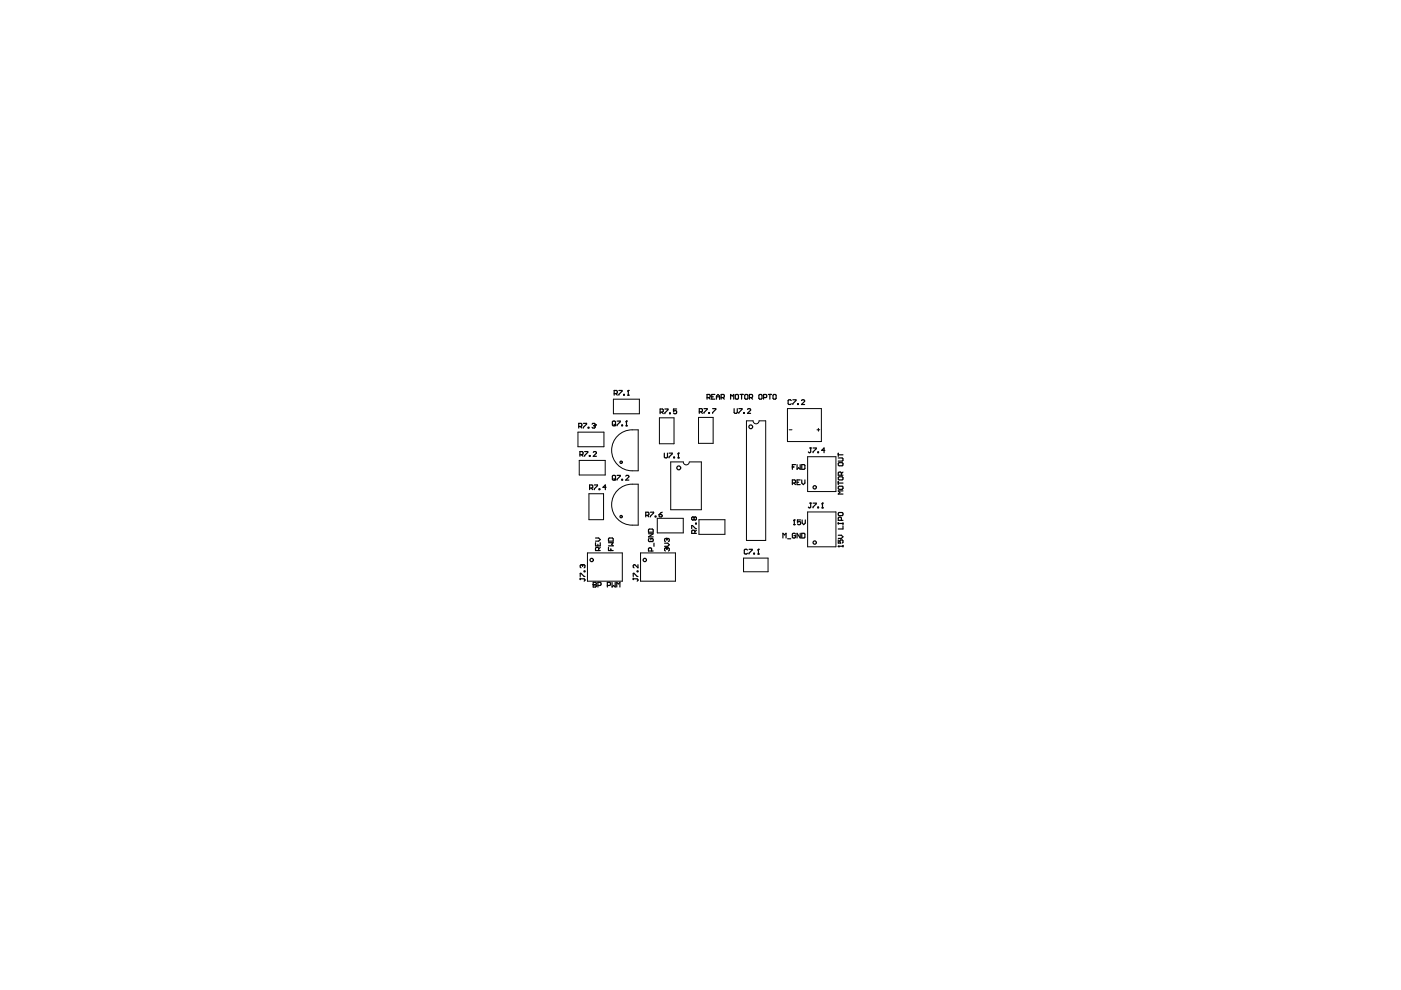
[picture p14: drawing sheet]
<svg xmlns="http://www.w3.org/2000/svg" width="297mm" height="210mm" viewBox="0 0 297 210" stroke-linecap="round" stroke-linejoin="round" font-family="sans-serif">
<g fill="none" stroke="#000" stroke-width=".21">
<path d="M122.5 91.6h5.5v3.1h-5.5zM122.8 97.6h5.5v3.1h-5.5zM130.1 84.6h5.5v3.1h-5.5zM130.7 92.7a4.9 4.9 0 0 1 4.6-1.6v8.7a4.6 4.6 0 0 1-5.5-3.5 4.3 4.3 0 0 1 .9-3.6zM139.8 88.6h3.1v5.5h-3.1zM146.1 97.9a.63 .63 0 0 1-.6 .7 .63 .63 0 0 1-.6-.7h-2.7v10.2h6.5v-10.2h-2.5M148.1 88.5h3.1v5.5h-3.1zM158.3 89.2h1.4a.63 .63 0 0 0 .6 .7 .63 .63 0 0 0 .6-.7h1.4v25.4h-4zM167 86.6h7.1v7h-7.1zM167.3 91.1h.6M171.2 96.8h6v7.4h-6zM173.2 91.1h.6"/>
<path d="M173.5 90.8v.6M124.5 117.2h7.4v6h-7.4zM124.9 104.7h3.1v5.5h-3.1zM130.7 104.2a4.9 4.9 0 0 1 4.6-1.5v8.6a4.6 4.6 0 0 1-5.5-3.5 4.3 4.3 0 0 1 .9-3.6zM135.8 117.2h7.4v6h-7.4zM139.4 109.9h5.5v3.1h-5.5zM148.2 110.2h5.5v3.1h-5.5zM157.6 118.3h5.2v2.9h-5.2zM171.2 108.5h6v7.4h-6z"/>
</g>
<g fill="none" stroke="#000" stroke-width=".25">
<path d="M122.7 90.4h.5l.2-.5-.2-.1h-.5v1M123 96.4h.5l.1-.5-.1-.2h-.5v1M123 90.4l.4 .4M123.3 96.4l.3 .3M123.7 89.8h.7l-.7 1M124 95.7h.6l-.6 1M124.7 90.6h.2v.2h-.2zM125 96.6h.1v.1h-.1zM125.5 89.9l.5-.1 .2 .3M125.8 95.9l.2-.2 .5 .2-.7 .8h.7M125.9 90.3h.1M126 90.3l.2 .1-.2 .4-.5-.2"/>
<path d="M126.2 90.1h.1M126.2 90.1l-.2 .2M129.8 89.4l.2-.1 .5 .1v.7l-.2 .2-.5-.2zM130.2 89.9l.3 .4M130.2 83.5h.5l.2-.5-.2-.2h-.5v1M130.5 83.5l.4 .3M130.8 89.3h.7l-.7 1M131.2 82.8h.7l-.7 1M131.8 90.1h.2v.2h-.2zM132.2 83.6h.2v.2h-.2zM132.7 90.3h.3M132.8 89.3h.1"/>
<path d="M132.8 89.3v1M132.8 89.3l-.1 .1M133 83.8h.4M133.2 82.8h.1M133.2 82.8v1M133.2 82.8l-.2 .2M140 87.4h.5l.1-.5-.1-.2h-.5v1M140.3 87.4l.3 .3M140.8 96.1v.8l.2 .2 .5-.2v-.8M141 86.7h.6l-.6 1M141.8 96.1h.7l-.7 1M142 87.5h.1v.2h-.1z"/>
<path d="M142.8 96.9h.2v.2h-.2zM143.5 86.7h-.7v.5l.3-.1 .4 .1-.2 .5-.5-.2M143.7 97.1h.3M143.8 96.1h.1M143.8 96.1v1M143.8 96.1l-.1 .1M148.3 87.3h.5l.1-.5-.1-.2h-.5v1M148.6 87.3l.3 .3M149.3 86.6h.6l-.6 1M149.9 84.3h.5l.2-.5-.2-.2h-.5v1M150.2 84.3l.4 .3M150.3 87.5h.1v.1h-.1z"/>
<path d="M150.9 84.1h.3M151.1 86.6h.7l-.7 1M151.6 83.6h-.7v1h.7M151.9 84.1h.7M151.9 84.6v-.6l.3-.4 .4 .4v.6M152.9 84.3h.5l.2-.5-.2-.2h-.5v1M153.2 84.3l.4 .3M154.9 84.6v-1l.3 .4 .4-.4v1M155.6 86.6v.9l.2 .1 .5-.1v-.9M155.9 83.8l.2-.2 .5 .2v.7l-.2 .1-.5-.1zM156.6 86.6h.7l-.7 1M156.9 83.6h.7"/>
<path d="M157.2 83.6v1M157.6 87.5h.2v.1h-.2zM157.9 83.8l.2-.2 .5 .2v.7l-.2 .1-.5-.1zM158.5 86.8l.1-.2 .5 .2-.6 .8h.6M158.9 84.3h.5l.2-.5-.2-.2h-.5v1M159.2 84.3l.4 .3M160.9 83.8l.2-.2 .5 .2v.7l-.2 .1-.5-.1zM161.9 84.3h.5l.2-.5-.2-.2h-.5v1M162.9 83.6h.7M163.2 83.6v1M163.9 83.8l.2-.2 .5 .2v.7l-.2 .1-.5-.1zM167.8 84.9l-.2-.1-.5 .1v.7l.2 .2 .5-.2"/>
<path d="M168 99h.3M168.1 84.8h.7l-.7 1M168.7 98.5h-.7v1M169 98.5v1l.3-.3 .4 .3v-1M169.1 85.6h.2v.2h-.2zM169.9 84.9l.2-.1 .5 .1-.7 .9h.7M170 98.5h.5l.2 .2v.6l-.2 .2h-.5zM171.7 95h.4M171.9 95v.8l-.2 .2-.3-.2M172.4 95h.7l-.7 1M173.4 95.8h.1v.2h-.1zM174.9 95.5h-.7l.5-.5v1"/>
<path d="M177.7 96.1v.7M177.7 97.1h.9l.1 .2-.1 .5h-.9M177.7 96.4h1M177.9 98.1h.7l.1 .5-.1 .2h-.7l-.2-.2zM123.4 119.7h.1M123.4 119.7l-.4 .2 .2 .5M123.4 119.7l.1 .2M123.5 119.9l.2-.2 .3 .2-.1 .5M123.5 119.9v.2M125 103.5h.5l.2-.5-.2-.2h-.5v1M125.3 103.5l.4 .3M126 102.8h.7l-.7 1"/>
<path d="M126.3 114.1h.6l.4 .3-.4 .3h-.6M126.3 115.1v.6h1v-.6M126.8 115.4v.3M126.9 116.7v-.5l-.1-.1-.5 .1v.5h1M127 103.7h.2v.1h-.2zM127.3 116.1l-.4 .3M128.5 103.3h-.7l.5-.5v1M129 114.2l.2-.1h.6l.2 .1v.5h-1zM129 116.1v.6h1M129 115.1h1l-.3 .3 .3 .3h-1M129.5 116.4v.3M129.8 101l.2-.2 .5 .2v.6l-.2 .2-.5-.2z"/>
<path d="M130.2 101.5l.3 .3M130.8 100.8h.7l-.7 1M131.8 101.6h.2v.2h-.2zM132.7 101l.1-.2 .5 .2-.6 .8h.6M135.3 119.7v.7l-.7-.7-.3 .2 .1 .5M136.9 109.3h.5l.2-.5-.2-.2h-.5v1M137.2 109.3l.4 .3M137.5 113.2h1l-1 .6h1M137.7 114.2l-.2 .1 .2 .5h.6l.2-.5-.5-.1v.3M137.7 112.2h.6l.2 .1v.5h-1v-.5zM137.9 108.6h.7l-.7 1M138.2 116.8v-.5l-.5-.1-.2 .1v.5h1"/>
<path d="M138.7 115.2v.6M138.9 109.4h.2v.2h-.2zM139.7 109.1h.5l.2 .3-.5 .2zM140.4 108.6l-.7 .5M140.9 115.2h.7l.3 .3-.3 .3h-.7M141.2 116.2h.1M141.2 114.2h.1M141.2 114.2l-.3 .1 .2 .5M141.2 116.2l-.3 .1 .2 .5M141.2 116.2l.2 .1M141.2 114.2l.2 .1M141.4 114.3l.2-.1 .3 .1-.2 .5"/>
<path d="M141.4 116.3l.2-.1 .3 .1-.2 .5M141.4 114.3v.2M141.4 116.3v.2M146.7 112.1v-.7l1 .7M147.2 109.8l-.2-.2-.3 .2 .1 .5 .4-.2M147.2 109.8l.1-.2 .4 .2-.2 .5-.3-.2M147.2 109.8v.3M147.3 113.1v-.5l-.1-.2-.5 .2v.5h1M147.5 110.9h.2v.2h-.2zM147.7 112.4l-.4 .4M158.5 116.6l-.2-.1-.5 .1v.7l.2 .2 .5-.2M158.8 116.5h.7l-.7 1"/>
<path d="M159.8 117.3h.2v.2h-.2zM160.6 117.5h.4M160.8 116.5h.1M160.8 116.5v1M160.8 116.5l-.2 .1M166 114.1v-1l.3 .3 .4-.3v1M167 114.2h.7M168 102.4h.5l.2-.5-.2-.1h-.5v1M168.2 111.2h.4M168.3 102.4l.4 .4M168.4 110.2h.1M168.4 110.2v1"/>
<path d="M168.4 110.2l-.2 .2M168.7 113.2l-.2-.1-.5 .1v.7l.5 .2 .2-.5h-.4M169 102.3h.3M169.7 113.1v1l-.7-1v1M169.7 101.8h-.7v1h.7M169.7 110.2h-.6v.5l.3-.1 .3 .1-.1 .5-.5-.1M170 113.1h.5l.2 .1v.7l-.2 .2h-.5zM170 101.8v.6l.3 .4 .4-.4v-.6M170.1 110.2v.7l.3 .3 .3-.3v-.7M171.7 106.7h.4M171.9 106.7v.8l-.2 .2-.3-.2M172.4 106.7h.7l-.7 1"/>
<path d="M173.4 107.5h.1v.2h-.1zM174.2 107.7h.3M174.4 106.7h.1M174.4 106.7v1M174.4 106.7l-.2 .1M177.7 115.8h.1M177.7 102.1v.7M177.7 110.8v.4M177.7 114.5v.6h.5l-.1-.4 .5-.2 .1 .2-.1 .4M177.7 102.4h1M177.7 115.8h1M177.7 115.8l.2 .2"/>
<path d="M177.7 113.5h.7l.3 .3-.3 .4h-.7M177.7 111h1M177.9 101.1h.7l.1 .5-.1 .2h-.7l-.2-.2zM177.9 103.1h.7l.1 .5-.1 .2h-.7l-.2-.2zM177.9 108.7h.7l.1 .5-.1 .1h-.7l-.2-.1zM178.4 100.8v-.5l-.2-.2-.5 .2v.5h1M178.4 110.3v-.5l-.2-.1-.5 .1v.5h1M178.7 104.1h-1l.4 .3-.4 .3h1M178.7 110.8v.4M178.7 111.5v.7h-1M178.7 115.6v.4M178.7 100.1l-.3 .3"/>
<path d="M123 122.2v-.6l1 .6M123 122.6v.3M123 122.7h.9l.1 .2-.1 .3M123.9 121.1h.1v.1h-.1zM125.8 124h.1M125.8 123.5h.5l.1 .1-.1 .4 .1 .3-.1 .2h-.5zM125.8 124h.5M126.8 124.1h.5l.1-.5-.1-.1h-.5v1M128.8 124.1h.5l.1-.5-.1-.1h-.5v1M129.8 123.5v1l.3-.4 .3 .4v-1M130.8 124.5v-1l.3 .3 .3-.3v1M134.3 122.2v-.6l1 .6"/>
<path d="M134.3 122.7h.8l.2 .2-.2 .3M134.3 122.6v.3M135.1 121.1h.2v.1h-.2z"/>
<circle cx="131.7" cy="98" r=".25"/>
<circle cx="143.9" cy="99.2" r=".41"/>
<circle cx="159.2" cy="90.5" r=".4"/>
<circle cx="125.4" cy="118.7" r=".35"/>
<circle cx="131.7" cy="109.5" r=".25"/>
<circle cx="136.7" cy="118.7" r=".35"/>
<circle cx="172.7" cy="103.3" r=".35"/>
<circle cx="172.7" cy="115" r=".35"/>
</g>
</svg>
